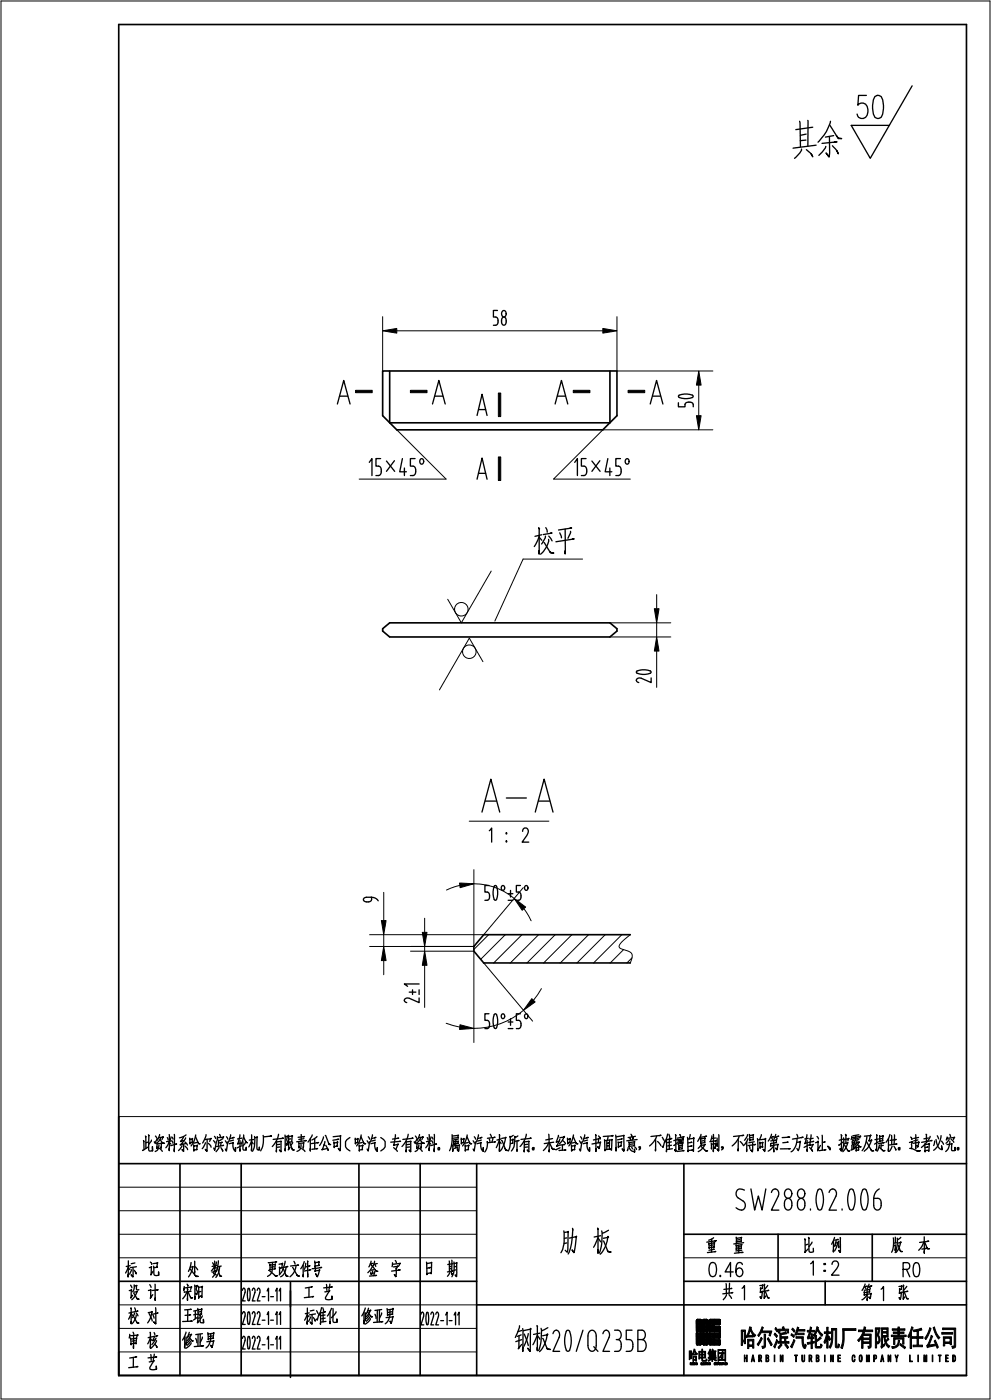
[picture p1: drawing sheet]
<svg xmlns="http://www.w3.org/2000/svg" width="210mm" height="297mm" viewBox="0 0 210 297" stroke-linecap="round" stroke-linejoin="round" font-family="sans-serif">
<g fill="none" stroke="#000" stroke-width=".21">
<path d="M.2 .2h209.5v296.3h-209.5zM81.1 67.1v11.5M84 70.1h43.7M130.7 67.1v11.5h20.3M84 91.1l10.5 10.4h-18.4M148 81.6v6.5M151 91.1h-23.3l-10.5 10.4h16.3M123.4 118.5h-12.6l-6 13.1M104 121l-6.3 11-2.9-5M129.2 132h12.9M129.2 135h12.9M139.1 126v3"/>
<path d="M139.1 132v3M139.1 138v7.7M102.3 140.2l-2.9-5-6.3 11M99.4 174h16.9M81.3 189.1v6M81.3 198.1v2.5M89.9 194.6v3M97.4 187.6l-2.8 1M100.4 187.3a13.3 13.3 0 0 1 8.5 3.1M100.4 184.3v16.3h-22.1M103.5 198.1l-3.1 3.1M107 198.1l-5.2 5.2"/>
<path d="M110.6 198.1l-6 6M110.8 188.1l-8.3 10h-24.2M111 192.6l1.5 2.5M114.1 198.1l-6 6M117.6 198.1l-6 6M121.1 198.1l-5.9 6M124.7 198.1l-6 6M128.2 198.1l-6 6M131.7 198.1l-6 6M133.5 198.1l-1.7 1.5-.7 .9 .3 .5 1.8 .6 .6 .5 .1 .7-.4 1.3M81.3 203.6v3M87 201.6h13.4v19.3"/>
<path d="M89.9 200.6v1M89.9 204.6v8.9M94.5 216.8l2.9 .9M102.5 204.1l10.3 12.3M110.9 214.1a16.4 16.4 0 0 1-10.5 3.8M114.7 209.5l-1.7 2.5M132.1 201.2l-2.8 2.9M133.9 203l-1.1 1.1M25.1 236.6h179.6M25.1 251.6h75.9M25.1 256.6h75.9M25.1 266.6h75.9"/>
<path d="M25.1 261.6h75.9M25.1 276.5h75.9M144.9 266.6h59.8M147.5 279.7l.9-.1 .1 1.3h.4v-1.2l.9-.1 .1 .2v2.4h-2.4zM150.2 279.7l.2-.1h1.9l.3 .1v.9l-1.3 .1v.3l1.2 .1 .1 1.1h-2.4zM25.1 281.5h75.9M25.1 286.5h75.9M147.5 282.5h2.4v2.3l-.1 .2-.9-.1v-1.1h-.4l-.1 1.2-.9-.1zM150.2 282.5h2.4l-.1 1.1h-1.2v.3l1.3 .1v.8l-.1 .2h-2.1l-.2-.1z"/>
<circle cx="97.7" cy="129.1" r="1.44"/>
<circle cx="99.4" cy="138.1" r="1.44"/>
</g>
<g fill="none" stroke="#000" stroke-width=".35">
<path d="M25.1 5.2h179.6v286.3h-179.6zM81.1 78.6h49.6v9.5l-3 3h-43.7l-2.9-3zM82.5 78.6v11h46.7M129.2 78.6v11M81.1 133.2l1.4-1.2h46.7l1.5 1.2v.5l-1.5 1.3h-46.7l-1.4-1.3zM133.5 198.1h-31l-2.1 2.5v1l2.1 2.5h31M25.1 246.6h179.6M38.1 246.6v44.9M51.1 246.6v44.9M76 246.6v44.9M89 246.6v44.9M101 246.6v44.9"/>
<path d="M144.9 246.6v44.9M25.1 271.5h75.9M61.5 271.8v20.1M101 276.5h103.7M144.9 271.5h59.8M144.9 261.6h59.8M164.8 261.6v9.9M174.8 271.5v5M184.8 261.6v9.9"/>
</g>
<g fill="#000" stroke="#000" stroke-width=".21">
<path d="M147.5 282.5v2.4zM147.5 279.8v2.4zM147.5 279.7v2.5zM147.5 282.5l.1 2.5zM147.5 279.7l.1 2.5zM147.5 279.7l.1-.1v2.6zM147.6 282.5v2.5zM147.6 279.6v2.6zM147.6 282.5l.1 2.5h-.1zM147.6 279.6l.1 2.6h-.1zM147.6 282.5h.1v2.5zM147.6 279.6h.1v2.6z"/>
<path d="M147.7 282.5v2.5zM147.7 279.6v2.6zM147.7 282.5l.6 2.5h-.6zM147.7 279.6l.6 2.6h-.6zM147.7 282.5h.6v2.5zM147.7 279.6h.6v2.6zM148.3 282.5v2.5zM148.3 279.6v2.6zM148.3 282.5l.1 2.5h-.1zM148.3 279.6l.1 2.6h-.1zM148.3 282.5h.1v2.5zM148.3 279.6h.1v2.6z"/>
<path d="M148.4 282.5v2.5zM148.4 279.6v2.6zM148.4 279.6l.1 2.6zM148.4 282.5l.1 2.4zM148.5 282.5v2.4zM148.5 279.7v2.5zM148.5 282.5v2.3zM148.5 282.5l.4 1.3h-.4zM148.5 280.9l.4 1.3h-.4zM148.5 282.5h.4v1.3zM148.5 280.9h.4v1.3zM148.9 282.5v2.4z"/>
<path d="M148.9 279.8v2.4zM148.9 279.7v2.5zM148.9 282.5l.1 2.5zM148.9 279.7l.1 2.5zM148.9 279.7l.1-.1v2.6zM149 282.5v2.5zM149 279.6v2.6zM149 282.5l.1 2.5h-.1zM149 279.6l.1 2.6h-.1zM149 282.5h.1v2.5zM149 279.6h.1v2.6zM149.1 282.5v2.5z"/>
<path d="M149.1 279.6v2.6zM149.1 282.5l.6 2.5h-.6zM149.1 279.6l.6 2.6h-.6zM149.1 282.5h.6v2.5zM149.1 279.6h.6v2.6zM149.7 282.5v2.5zM149.7 279.6v2.6zM149.7 282.5l.1 2.5h-.1zM149.7 279.6l.1 2.6h-.1zM149.7 282.5h.1v2.5zM149.7 279.6h.1v2.6zM149.8 282.5v2.5z"/>
<path d="M149.8 279.6v2.6zM149.8 279.6l.1 2.6zM149.8 282.5l.1 2.4zM149.9 282.5v2.4zM149.9 279.7v2.5zM149.9 282.5v2.3zM150.2 279.8v2.4zM150.2 282.5v2.4zM150.2 279.7v2.5zM150.2 279.7l.1 2.5zM150.2 282.5l.1 2.5zM150.3 282.5l.1 2.5h-.1z"/>
<path d="M150.2 279.7l.1-.1v2.6zM150.3 279.6l.1 2.6h-.1zM150.3 282.5h.1v2.5zM150.4 282.5l.9 2.5h-.9zM150.3 279.6h.1v2.6zM150.4 279.6l.9 2.6h-.9zM150.4 279.6h.9v2.6zM151.3 281l1 1.2h-1zM151.3 279.6l1 1.1h-1zM150.4 282.5h.9v2.5zM151.3 283.9l1 1.1h-1zM151.3 282.5l1 1.1h-1z"/>
<path d="M151.3 281h1v1.2zM151.3 279.6h1v1.1zM152.3 281l.2 1.2h-.2zM152.3 279.6l.2 1.1h-.2zM151.3 283.9h1v1.1zM151.3 282.5h1v1.1zM152.3 283.9v1.1zM152.3 282.5v1.1zM152.3 283.9l.2 1.1h-.2zM152.3 282.5l.2 1.1h-.2zM152.3 281l.2 .1v1.1zM152.3 279.6h.2v1.1z"/>
<path d="M152.5 281.1l.1 1.1zM152.5 279.6v1.1zM152.3 283.9h.2v1.1zM152.3 282.5h.2v1.1zM152.5 283.9v1.1zM152.5 282.5v1.1zM152.5 279.6l.1 1zM152.6 281.2v1zM152.6 279.7v.9zM152.5 283.9l.1 1zM152.5 282.5l.1 1zM152.6 284v.9z"/>
<path d="M152.6 282.5v1zM152.6 279.7v.8zM152.6 284v.8zM152.6 282.5v.8z"/>
<path d="M81.1 70.1l2.9-.5v1z" fill-rule="evenodd"/>
<path d="M127.7 69.6l3 .5-3 .5z" fill-rule="evenodd"/>
<path d="M75.3 82.7h3.5v.5h-3.5z" fill-rule="evenodd"/>
<path d="M86.9 82.7h3.5v.5h-3.5z" fill-rule="evenodd"/>
<path d="M105.6 83.3h.5v5h-.5z" fill-rule="evenodd"/>
<path d="M121.4 82.7h3.5v.5h-3.5z" fill-rule="evenodd"/>
<path d="M133 82.7h3.6v.5h-3.6z" fill-rule="evenodd"/>
<path d="M147.5 88.1h1l-.5 3z" fill-rule="evenodd"/>
<path d="M148 78.6l.5 3h-1z" fill-rule="evenodd"/>
<path d="M105.6 96.8h.5v5h-.5z" fill-rule="evenodd"/>
<path d="M138.6 129h1l-.5 3z" fill-rule="evenodd"/>
<path d="M139.1 135l.5 3h-1z" fill-rule="evenodd"/>
<path d="M80.8 195.1h1l-.5 3z" fill-rule="evenodd"/>
<path d="M89.4 197.6h1l-.5 3z" fill-rule="evenodd"/>
<path d="M97.3 187.1l3.1 .2-2.9 .8z" fill-rule="evenodd"/>
<path d="M108.9 190.4l2.4 1.8-.7 .7z" fill-rule="evenodd"/>
<path d="M81.3 200.6l.5 3h-1z" fill-rule="evenodd"/>
<path d="M89.9 201.6l.5 3h-1z" fill-rule="evenodd"/>
<path d="M97.4 217.2l3 .7-3.1 .3z" fill-rule="evenodd"/>
<path d="M112.6 211.6l.7 .7-2.4 1.8z" fill-rule="evenodd"/>
<path d="M146.2 288.8v.2l.2-.2v.4l-.1-.2-.1 .2z" fill-rule="evenodd"/>
<path d="M146 286.3h.5v1.6h-.2v-.2h-.2v.4h-.1zM146.1 286.5v1h.2v-1z" fill-rule="evenodd"/>
<path d="M146.5 288.8l.2 .4-.1-.1-.2 .1zM146.5 288.9l.1 .1z" fill-rule="evenodd"/>
<path d="M146.7 288.8h.2v.4l-.1-.2-.1 .2zM146.7 288.8l.1 .2z" fill-rule="evenodd"/>
<path d="M147 285.9l.2 .1 .1 .5 .4 .4-.1 .2-.2-.2v.2h-.6v-.2l-.1 .3-.2-.1zM147.1 286.2l-.3 .7h.6z" fill-rule="evenodd"/>
<path d="M146.9 288.8h.2v.4h-.2zM147 289l.1 .2zM147 288.8l.1 .2z" fill-rule="evenodd"/>
<path d="M147.3 288.8v.4z" fill-rule="evenodd"/>
<path d="M146.8 287.4h.7v1.1h-.1v-.2h-.5v.2h-.1zM146.9 287.6v.5h.5v-.5z" fill-rule="evenodd"/>
<path d="M147.5 282.5v2.4z" fill-rule="evenodd"/>
<path d="M147.5 279.7v2.5z" fill-rule="evenodd"/>
<path d="M147.6 282.5v2.5z" fill-rule="evenodd"/>
<path d="M147.6 279.6v2.6z" fill-rule="evenodd"/>
<path d="M147.5 288.8l.1 .3 .1-.3v.4l-.2-.3v.3z" fill-rule="evenodd"/>
<path d="M147.7 282.5v2.5z" fill-rule="evenodd"/>
<path d="M147.7 279.6v2.6z" fill-rule="evenodd"/>
<path d="M148.3 282.5v2.5z" fill-rule="evenodd"/>
<path d="M148.3 279.6v2.6z" fill-rule="evenodd"/>
<path d="M148.4 282.5v2.5z" fill-rule="evenodd"/>
<path d="M148.4 279.6v2.6z" fill-rule="evenodd"/>
<path d="M148.5 282.5v2.4z" fill-rule="evenodd"/>
<path d="M148.5 279.7v2.5z" fill-rule="evenodd"/>
<path d="M148.5 288.8h.2h-.2l.2 .2-.2 .2h.2h-.2z" fill-rule="evenodd"/>
<path d="M148.9 282.5v2.4z" fill-rule="evenodd"/>
<path d="M148.9 279.7v2.5z" fill-rule="evenodd"/>
<path d="M148.7 288.8l.1 .4h.1h-.2z" fill-rule="evenodd"/>
<path d="M149 282.5v2.5z" fill-rule="evenodd"/>
<path d="M149 279.6v2.6z" fill-rule="evenodd"/>
<path d="M149.1 282.5v2.5z" fill-rule="evenodd"/>
<path d="M149.1 279.6v2.6z" fill-rule="evenodd"/>
<path d="M149 288.8h.2h-.2l.2 .2-.2 .2h.2h-.2z" fill-rule="evenodd"/>
<path d="M149.3 288.8h.1l-.1 .1v.3l.1-.1v.2z" fill-rule="evenodd"/>
<path d="M149.5 288.8h.2l-.1 .4z" fill-rule="evenodd"/>
<path d="M148 286.4h.7l-.1-.5h.2v.5h.7v1.4h-.7v.4l.6 .1 .2-.3 .2 .1-.2 .3-.8 .1-.1-.7h-.5v.2h-.2zM148.8 287.2v.4h.5v-.4zM148.2 287.2v.4h.5v-.4zM148.8 286.6v.4h.5v-.4zM148.2 286.6v.4h.5v-.4z" fill-rule="evenodd"/>
<path d="M149.9 282.5v2.4z" fill-rule="evenodd"/>
<path d="M149.9 279.7v2.5z" fill-rule="evenodd"/>
<path d="M149.7 288.8h.2l.1 .4-.2-.2-.1 .2zM149.8 288.8l.1 .2z" fill-rule="evenodd"/>
<path d="M150.1 288.8v.4z" fill-rule="evenodd"/>
<path d="M150.3 288.8l.2 .1h-.2v.3l.2-.1-.1 .2z" fill-rule="evenodd"/>
<path d="M150.4 285.9l.2 .1-.2 .3h1.3v.1h-.7v.2h.5v.2h-.5v.2h.6v.2l-.6-.1v.2h.6v.2l-1.4 .1v-.9l-.1 .3-.2-.2zM150.4 286.8v.2h.4v-.2zM150.4 286.4v.2h.4v-.2zM150.4 287.1v.2h.4v-.2z" fill-rule="evenodd"/>
<path d="M150 287.7h.8v-.2h.1v.2h.8v.2h-.5l.6 .3-.1 .2-.7-.5-.1 .6h-.1v-.6l-.4 .4a.23 .23 0 0 1-.2 .2 .23 .23 0 0 1-.2-.2l.6-.4h-.6z" fill-rule="evenodd"/>
<path d="M150.9 285.9l.2 .2-.1 .2-.2-.3z" fill-rule="evenodd"/>
<path d="M151.3 288.8l.2 .1h-.2l.1 .3 .1-.1-.1 .2z" fill-rule="evenodd"/>
<path d="M151.5 288.8a.2 .2 0 0 1 .2 .2 .2 .2 0 0 1-.2 .2zM151.6 288.8v.4z" fill-rule="evenodd"/>
<path d="M151.8 288.8h.2v.4l-.1-.2-.1 .2zM151.8 288.8l.1 .2z" fill-rule="evenodd"/>
<path d="M152 288.8l.2 .1-.1 .3zM152.1 288.8v.2z" fill-rule="evenodd"/>
<path d="M152.3 288.8a.2 .2 0 0 1 .2 .2 .2 .2 0 0 1-.2 .2zM152.3 288.8l.1 .4z" fill-rule="evenodd"/>
<path d="M152.6 284v.9z" fill-rule="evenodd"/>
<path d="M152.6 282.5v1z" fill-rule="evenodd"/>
<path d="M152.6 282.5v1z" fill-rule="evenodd"/>
<path d="M152.5 288.8h.2v.4l-.1-.2-.1 .2zM152.6 288.8v.2z" fill-rule="evenodd"/>
<path d="M152.4 286.6l.6 .1v-.4h.1v.4l.3-.1v.3h-.3v1l-.3 .1v-.3l.2-.1v-.7l-.6 .9-.1-.1 .6-.8h-.5z" fill-rule="evenodd"/>
<path d="M152.9 288.8l.1 .4-.1-.1-.1 .1zM152.9 288.9v.1z" fill-rule="evenodd"/>
<path d="M153 288.8h.2v.4z" fill-rule="evenodd"/>
<path d="M153.4 288.8v.4z" fill-rule="evenodd"/>
<path d="M152.1 286h1.6v2.5h-.2v-.2h-1.3v.2h-.1zM152.2 286.2v1.9h1.3v-1.9z" fill-rule="evenodd"/>
<path d="M153.6 288.8a.2 .2 0 0 1 .2 .2 .2 .2 0 0 1-.2 .2zM153.6 288.8l.1 .4z" fill-rule="evenodd"/>
<path d="M153.8 288.8l.2 .3v-.3v.4l-.2-.3v.3z" fill-rule="evenodd"/>
<path d="M157 281.9h.9v2.8h-.3v-.3h-.3v.7h-.3zM157.3 282.2v1.8h.3v-1.8z" fill-rule="evenodd"/>
<path d="M157.7 287.1h.1v.6h.3v-.6h.2v1.5h-.2v-.7h-.3v.7h-.1z" fill-rule="evenodd"/>
<path d="M158.8 281.2l.4 .1a1.58 1.58 0 0 0 .9 1.6l-.3 .4-.3-.3v.4h-1v-.4l-.3 .5-.3-.3 .6-.7zM158.9 281.8l-.4 1.2h1z" fill-rule="evenodd"/>
<path d="M158.3 283.8h1.4v1.9h-.3v-.4h-.8v.5h-.3zM158.6 284.2v.8h.8v-.8z" fill-rule="evenodd"/>
<path d="M159.4 287.1h.1l.3 1.5h-.1l-.1-.5h-.2l-.1 .5h-.2zM159.5 287.5l-.1 .5h.2z" fill-rule="evenodd"/>
<path d="M160.7 287.1h.3a.44 .44 0 0 1 .3 .4 .44 .44 0 0 1-.2 .4l.2 .7h-.1l-.2-.6h-.2v.6h-.1zM160.8 287.3v.5h.3l.1-.4z" fill-rule="evenodd"/>
<path d="M161.2 283.4l.3 .3-.9 1.5-.2-.3z" fill-rule="evenodd"/>
<path d="M161.8 282.7h.4l-.1 2.5v.3l-.6 .3-.1-.5h.3l.2-.2z" fill-rule="evenodd"/>
<path d="M162.7 283.5l.9 1.4-.3 .3-.8-1.5z" fill-rule="evenodd"/>
<path d="M162.2 287.1h.3a.39 .39 0 0 1 .3 .3 .39 .39 0 0 1-.1 .4l.1 .2a.38 .38 0 0 1-.3 .6h-.3zM162.4 287.9v.5a.27 .27 0 0 0 .3-.2 .27 .27 0 0 0-.3-.3zM162.4 287.3v.4h.2l.1-.3z" fill-rule="evenodd"/>
<path d="M161.4 281.2l.3 .1-.3 .8h2.1l-.4 1-.2-.1 .2-.6h-1.9l-.5 .8-.2-.2 .5-.7z" fill-rule="evenodd"/>
<path d="M164 287.1h.1v1.5h-.1z" fill-rule="evenodd"/>
<path d="M164.1 282.5l.6 .6-.2 .4-.6-.7z" fill-rule="evenodd"/>
<path d="M164.3 281.3l.5 .6-.2 .4-.5-.7z" fill-rule="evenodd"/>
<path d="M164.5 283.8l.3 .3-.7 1.6-.2-.3z" fill-rule="evenodd"/>
<path d="M165.4 284.7l.2 .3-.6 .8-.2-.3z" fill-rule="evenodd"/>
<path d="M165.3 287.1h.1l.3 1.1v-1.1h.2v1.5h-.2l-.3-1.1v1.1h-.1z" fill-rule="evenodd"/>
<path d="M164.9 281.7h.9l-.1-.4 .3-.2 .2 .6h.8v.8h-.2v-.5h-1.6v.5h-.3z" fill-rule="evenodd"/>
<path d="M166.4 284.7l.6 .8-.2 .3-.6-.8z" fill-rule="evenodd"/>
<path d="M165.2 282.6l1.2-.4 .2 .4-1.1 .2v.5h1.3v.3h-.4v.7h.7v.4h-2.3v-.4h.4zM165.5 283.6v.7h.7v-.7z" fill-rule="evenodd"/>
<path d="M167.9 281.4l.5 .6-.2 .3-.5-.6z" fill-rule="evenodd"/>
<path d="M167.7 282.6l.6 .5-.2 .3-.6-.4z" fill-rule="evenodd"/>
<path d="M168.1 283.9l.3 .2-.7 1.5-.3-.2z" fill-rule="evenodd"/>
<path d="M168.3 287.1h.6v.2h-.2v1.3h-.2v-1.3h-.2z" fill-rule="evenodd"/>
<path d="M168.9 281.2l.3 .2-.1 .4 1.4-.1v.4h-1.5l-.4 .9-.3-.2z" fill-rule="evenodd"/>
<path d="M169 282.5h1.3v.4h-1.3z" fill-rule="evenodd"/>
<path d="M169.8 287.1h.2v1.1l.1 .2 .2-.1v-1.2h.1v1.1a.33 .33 0 0 1-.3 .4 .33 .33 0 0 1-.3-.4z" fill-rule="evenodd"/>
<path d="M168.6 283.3h1.6l.1 2 .1 .1 .1-.6 .3 .2-.2 .7-.2 .1-.4-.5-.1-1.7h-1.3z" fill-rule="evenodd"/>
<path d="M171.3 287.1h.3a.44 .44 0 0 1 .4 .4 .44 .44 0 0 1-.2 .4l.2 .7h-.1l-.3-.6h-.1v.6h-.2zM171.5 287.3v.5h.2l.1-.4z" fill-rule="evenodd"/>
<path d="M171.6 281.2l.3 .1-.1 .6h.7v.4h-.8l-.4 1.1h.5v-.8h.3l-.1 .8h.4v.3h-.4v.7l.5-.1v.3l-.5 .1 .1 1.1h-.3v-1.1l-.7 .2-.1-.4 .8-.1v-.7l-.7 .1-.1-.4 .4-1.1h-.4v-.4h.5z" fill-rule="evenodd"/>
<path d="M172.7 283h.2v1l.8-.7 .3 .3-1.1 .8 .1 .9 .7 .1 .1-.6 .4 .2-.3 .6-1.1 .1-.1-.2z" fill-rule="evenodd"/>
<path d="M173 281.1l.3 .2a1.98 1.98 0 0 0 1 1.5l-.2 .4-.9-1.3-.7 1.3-.3-.3 .5-.7z" fill-rule="evenodd"/>
<path d="M172.9 287.1h.3a.39 .39 0 0 1 .3 .3 .39 .39 0 0 1-.2 .4l.2 .2a.38 .38 0 0 1-.3 .6h-.3zM173 287.9v.5a.27 .27 0 0 0 .4-.2 .27 .27 0 0 0-.4-.3zM173 287.3v.4h.3v-.3z" fill-rule="evenodd"/>
<path d="M174.6 287.1h.2v1.5h-.2z" fill-rule="evenodd"/>
<path d="M175.1 281.3h.3v1l.5-.1v.4h-.5v.8l.2-.3 .3 .7-.2 .3-.3-.7v2.3h-.3v-2.2l-.4 1.2-.2-.3 .6-1.8h-.5v-.4l.5 .1z" fill-rule="evenodd"/>
<path d="M175.9 287.1h.2l.3 1.1v-1.1h.1v1.5h-.1l-.4-1.1v1.1h-.1z" fill-rule="evenodd"/>
<path d="M176.1 281.5h1.1v3.8h.3v-.5a.49 .49 0 0 1 .1 .8h-.4l-.2-.1-.1-3.6h-.5a7.5 7.5 0 0 1-.6 3.8l-.2-.3 .5-1z" fill-rule="evenodd"/>
<path d="M177.5 287.1h.5v.2h-.4v.4h.4v.2h-.4v.5h.5v.2h-.6z" fill-rule="evenodd"/>
<path d="M178.5 281.6l2.8-.1v.5l-2.5-.1v.4a8 8 0 0 1-.4 3.5l-.3-.2a8.6 8.6 0 0 0 .4-4z" fill-rule="evenodd"/>
<path d="M180.6 287.2l.1-.1a.31 .31 0 0 1 .4 .2 .31 .31 0 0 1-.1 .4l-.1-.4a.81 .81 0 0 0-.1 1.1l.2-.4h.1v.4a.28 .28 0 0 1-.3 .2 .28 .28 0 0 1-.3-.3z" fill-rule="evenodd"/>
<path d="M181.8 281.8l1.1 .1 .1-.7 .4 .1-.2 .6 1.6-.1v.4h-1.7l-.2 .5h1.6v2.6l-.2 .3-.4 .1-.1-.4h.4v-.6h-1.4v1h-.3v-2.2l-.6 .8-.3-.3 .8-.9 .4-.9h-1zM182.8 283v.6h1.4v-.6zM182.8 283.9v.5h1.4v-.5z" fill-rule="evenodd"/>
<path d="M182.1 287.2l.1-.1a.61 .61 0 0 1 .4 1v.2a.29 .29 0 0 1-.3 .3 .29 .29 0 0 1-.3-.3zM182.2 287.3l-.1 .2a.74 .74 0 0 0 .2 .9 .75 .75 0 0 0 .1-1z" fill-rule="evenodd"/>
<path d="M183.5 287.1h.2l.1 1 .2-1h.1v1.5h-.1v-1l-.1 1-.3-1v1h-.1z" fill-rule="evenodd"/>
<path d="M185.1 287.1h.3a.45 .45 0 0 1 .3 .6 .45 .45 0 0 1-.5 .3v.6h-.1zM185.2 287.3v.6a.29 .29 0 0 0 .3-.3 .29 .29 0 0 0-.3-.3z" fill-rule="evenodd"/>
<path d="M185.4 281.4h1l-.1 .6a1.71 1.71 0 0 0 .1 1.8v.5l-.5 .5-.1-.4h.1a.91 .91 0 0 0-.1-1.4l.3-1.3h-.4v4h-.3z" fill-rule="evenodd"/>
<path d="M186.8 287.1h.1l.3 1.5h-.1l-.1-.5h-.3v.5h-.2zM186.9 287.5l-.1 .5h.2z" fill-rule="evenodd"/>
<path d="M186.7 281.4h1.4v1.9h-.6v.2l.1 .6 .5-.6 .2 .4-.6 .5 .4 .6 .4 .3-.3 .3a2.87 2.87 0 0 1-1-2.3h-.3v1.8l.4-.4a.69 .69 0 0 1-.5 .9l-.2-.2zM186.9 282.5v.5h1v-.5zM186.9 281.7v.5h1v-.5z" fill-rule="evenodd"/>
<path d="M188.1 287.1h.1l.4 1.1v-1.1h.1v1.5h-.2l-.3-1.1v1.1h-.1z" fill-rule="evenodd"/>
<path d="M188.9 285.4a1.21 1.21 0 0 0 1.4-1.4l.2 .2a1.32 1.32 0 0 1-1.5 1.5z" fill-rule="evenodd"/>
<path d="M189.6 287.1h.1l.2 .7 .2-.7h.2l-.3 .8v.7h-.2v-.7z" fill-rule="evenodd"/>
<path d="M189 281.6h1.2v-.4h.3v.4h1.2v.3h-1.2v.4h1v.3h-1v.3h1.4v.4h-3.1v-.4h1.4v-.3h-1v-.3h1v-.4h-1.2z" fill-rule="evenodd"/>
<path d="M190.7 284.7l1.1 .8-.2 .3-1-.8z" fill-rule="evenodd"/>
<path d="M189.3 283.5h2.2v1.3h-.3v-1h-1.7v1.1h-.2z" fill-rule="evenodd"/>
<path d="M192.7 287.1h.1v1.3h.5v.2h-.6z" fill-rule="evenodd"/>
<path d="M193.1 281.2l.3 .2-.3 .9v3.5h-.3v-2.9l-.3 .6-.2-.3z" fill-rule="evenodd"/>
<path d="M194.4 287.1h.1v1.5h-.1z" fill-rule="evenodd"/>
<path d="M193.4 281.9l1.7-.5 .2 .4-.8 .2v1.3h1v.3h-1v1.5l.9-.1v.4h-2v-.4l.9 .1v-1.5h-1.1v-.3h1.1v-1.2l-.8 .1z" fill-rule="evenodd"/>
<path d="M195.7 287.1h.2l.1 1 .1-1h.2v1.5h-.1v-1l-.2 1-.2-1v1h-.1z" fill-rule="evenodd"/>
<path d="M196.9 281.4l.3 .1-1.1 2.4-.2-.3 .7-1.3z" fill-rule="evenodd"/>
<path d="M197.4 287.1h.2v1.5h-.2z" fill-rule="evenodd"/>
<path d="M197.6 281.3l.3-.1 .4 1.3 .8 1-.3 .3-.5-.8z" fill-rule="evenodd"/>
<path d="M197.2 283l.4 .2-.8 1.8 1.4-.2-.3-.6 .2-.2 .7 1.5-.3 .2-.2-.5-1.9 .4-.1-.4a3.2 3.2 0 0 0 .9-2.2z" fill-rule="evenodd"/>
<path d="M198.7 287.1h.6v.2h-.2v1.3h-.1v-1.3h-.3z" fill-rule="evenodd"/>
<path d="M200.3 287.1h.6v.2h-.5v.4h.4v.2h-.4v.5h.5v.2h-.6z" fill-rule="evenodd"/>
<path d="M199.5 282.4h2.3v.3h-2.3z" fill-rule="evenodd"/>
<path d="M199.8 283.3h1.7v1.7h-.3v-.3h-1.1v.5h-.3zM200.1 283.6v.8h1.1v-.8z" fill-rule="evenodd"/>
<path d="M201.8 287.1a.61 .61 0 0 1 .6 .3 .61 .61 0 0 1 0 .7l-.2 .4-.4 .1zM201.9 287.3v1.1a.46 .46 0 0 0 .4-.7l-.1-.3z" fill-rule="evenodd"/>
<path d="M199.7 281.4h2.7l-.1 4.2-.6 .1-.1-.4h.4l.1-.2v-3.3h-2.4z" fill-rule="evenodd"/>
</g>
<g fill="none" stroke="#000" stroke-width=".28">
<path d="M193.2 18.2l-8.9 15.4-4-7h8.1M169.4 25.7l.1 5.4M169.8 31.6a3.4 3.4 0 0 1-1.5 2M170.7 29.7l-1.2 .1M170.8 28.4l-1.3 .3M170.8 31.7l.9 .8 .4 .7-.3-.5M171.1 25.5v5.5M172.1 27l-3.5 .5M172.9 30.8l-4.9 .6M174.9 31l-.7 1.2-.8 .7M175.7 28.9v3.4l-.1 1-.6-.9 .6 .8M175.8 26.5l1.8 2.9h.7l-.7-.2-.4-.5"/>
<path d="M175.9 25.7v.3a10.2 10.2 0 0 1-2.6 4.1M176.3 30.9l1 1.1 .3 .6-.4-.6M176.6 28.7l-1.8 .4M176.7 30.1h.6l-3.2 .3M183.5 20.2h-1.6l-.2 2.1a1.11 1.11 0 0 1 1.1-.5 1.11 1.11 0 0 1 .9 .7 2.28 2.28 0 0 1-.4 2.4 1.1 1.1 0 0 1-1.8-.7M185.3 20.5l.5-.3 .8 .3a5.1 5.1 0 0 1 0 4.4l-.5 .2-.8-.2a5.1 5.1 0 0 1 0-4.4zM105.4 65.8h-.9v1.4a.93 .93 0 0 1 1 .6 .93 .93 0 0 1-.3 1.1h-.7M106.4 67.3l.2-.1a.92 .92 0 0 1 .4 1.6l-.2 .1a.92 .92 0 0 1-.4-1.6zM106.4 65.9l.2-.1a.69 .69 0 0 1 .6 .7 .69 .69 0 0 1-.6 .7 .8 .8 0 0 1-.2-1.3zM71.5 85.6l1.3-5 1.4 5M72 84h1.6M78.2 98l.6-.8v3.6"/>
<path d="M80.6 97.2h-1v1.6a1.07 1.07 0 0 1 1.2 .6 1.07 1.07 0 0 1-.4 1.3l-.8 .1M81.9 97.7l1.7 2.2M83.5 97.6l-1.6 2.3M85.2 97.2l-.5 2.8h1.4M85.7 99.2v1.6M87.9 97.2h-1v1.6a1.07 1.07 0 0 1 1.2 .6 1.07 1.07 0 0 1-.4 1.3l-.8 .1M89 97.4l.2-.2a.56 .56 0 0 1 .5 .6 .56 .56 0 0 1-.5 .5 .72 .72 0 0 1-.2-.9zM91.6 85.6l1.4-5 1.3 5M92.1 84h1.7M101 88l1.1-4.4 1.1 4.4M101.4 86.8h1.5M117.6 85.6l1.3-5 1.4 5"/>
<path d="M118.1 84h1.7M121.7 98l.6-.8v3.6M124.1 97.2h-1v1.6a1.07 1.07 0 0 1 1.2 .6 1.07 1.07 0 0 1-.4 1.3l-.8 .1M125.4 97.7l1.7 2.2M127.1 97.6l-1.7 2.3M128.7 97.2l-.5 2.8h1.4M129.2 99.2v1.6M131.4 97.2h-1v1.6a1.07 1.07 0 0 1 1.2 .6 1.07 1.07 0 0 1-.4 1.3l-.8 .1M132.5 97.4l.2-.2a.56 .56 0 0 1 .6 .6 .56 .56 0 0 1-.6 .5 .72 .72 0 0 1-.2-.9zM137.7 85.6l1.4-5 1.3 5M138.2 84h1.7M143.7 85.3v.9h1.4a.93 .93 0 0 1 .6-1 .93 .93 0 0 1 1.1 .3v.7"/>
<path d="M143.7 83.9l.2-.2a3.6 3.6 0 0 1 2.9 .2l-.1 .3a3.6 3.6 0 0 1-3-.1zM101 101.6l1.1-4.5 1.1 4.5M101.4 100.3h1.5M114.1 111.8l.2 .3-.1-.1v5.4v-.7M114.2 113.7l-1 2.1M114.2 113.9l.6 .6M114.7 113.3l-1.4 .4M115.2 114.9l1.4 2.3h.7l-.8-.3M115.5 113.6v.4l-.8 1.3M115.6 111.8l.3 1M116.2 114.3a4.8 4.8 0 0 1-1.7 3.1M116.2 113.6l.7 1"/>
<path d="M116.6 113h.3l-1.8 .3M118.6 112.9l.3 1.1M119.7 112.1v5.3v-.7M120.7 111.9h.4l-2.8 .4M120.9 112.6v.3l-.6 1.2M121.2 114.3l.4-.1-3.9 .6M134.8 142.3l.2-.1a3.6 3.6 0 0 1 2.9 .1l-.2 .4a3.6 3.6 0 0 1-2.9-.1zM137.9 143.7v1l-2.1-1a.57 .57 0 0 0-.8 .1 .57 .57 0 0 0 0 .7l.3 .2M102.1 172.1l1.9-7 1.8 7M102.8 169.8h2.3M103.6 176l.5-.5v3M107.3 169.1h4.2"/>
<path d="M107.3 176.5v.3zM107.3 178.2v.3zM110.7 176.2l.1-.4a.66 .66 0 0 1 .9-.1 .66 .66 0 0 1 .1 .9l-1.2 1.9h1.4M113.4 172.1l1.9-7 1.8 7M114.1 169.8h2.3M78.7 190.1a.93 .93 0 0 1-.6 1.1 .93 .93 0 0 1-1.1-.5 .57 .57 0 0 1 .7-.6 2.2 2.2 0 0 1 2.4 .8M103.6 187.6h-.9v1.4a.93 .93 0 0 1 1 .6 .93 .93 0 0 1-.3 1.1l-.7 .1M104.8 187.7l.4 .1 .2 1.7-.2 1.1-.3 .2-.2-.2a3.6 3.6 0 0 1 .1-2.9zM106.3 187.8l.1-.1a.49 .49 0 0 1 .5 .5 .49 .49 0 0 1-.5 .5 .64 .64 0 0 1-.1-.9zM107.6 190.8h1M107.6 189.4h1M108.1 188.7v1.4"/>
<path d="M110.2 187.6h-.8v1.4a.93 .93 0 0 1 1 .6 .93 .93 0 0 1-.3 1.1l-.7 .1M111.2 187.8l.1-.1a.49 .49 0 0 1 .5 .5 .49 .49 0 0 1-.5 .5 .63 .63 0 0 1-.1-.9zM86.7 210.3h1.4M87.4 209.8v.9M88.8 211.5v1l-2.1-.9a.57 .57 0 0 0-.8 0 .57 .57 0 0 0 0 .8l.3 .1M88.8 208.5h-3.2l.7 .5M88.8 209.8v.9M103.6 214.8h-.9v1.4a.94 .94 0 0 1 1 .6 .94 .94 0 0 1-.3 1.1l-.7 .1M104.8 214.9l.4 .1 .2 1.7-.2 1.1-.3 .2-.2-.2a3.6 3.6 0 0 1 .1-2.9zM106.3 215l.1-.1a.49 .49 0 0 1 .5 .5 .49 .49 0 0 1-.5 .5 .64 .64 0 0 1-.1-.9zM107.6 218h1M107.6 216.6h1"/>
<path d="M108.1 215.9v1.4M110.2 214.8h-.8v1.4a.94 .94 0 0 1 1 .6 .94 .94 0 0 1-.3 1.1l-.7 .1M111.2 215l.1-.1a.49 .49 0 0 1 .5 .5 .49 .49 0 0 1-.5 .5 .64 .64 0 0 1-.1-.9zM30.4 241.7l.1 .2v1.7M30.8 240.7l.1 .2v2.5M31.3 243.1l-1.1 .7M31.3 242.1l-.4 .1M31.4 240.5l.2 .2-.1 2.9 .2 .3h.6v-.9v.9M32.1 241.6l-.6 .9M32.9 240.7l.3 .5M33.2 242.3v1.1v-.3M33.3 242.4l.9-.2-.1 1.2v-.3"/>
<path d="M33.3 241.3l-.5 1-.1-.3M33.6 241l1-.1-.3 .6M33.7 242.6a1.22 1.22 0 0 1-.8 1.4M33.8 243.4l.6 .6M33.8 240.4l-.5 1.2M33.9 241.5l.6 .8h.4l-.5-.2M34 241.1l-.3 .7-.7 .5M35.4 241.1l.2 .5M35.8 242l-.7 1.2M35.8 240.4l.1 3.5v-.6M35.9 242.1l.3 .4M36.2 240.9l-.2 .9"/>
<path d="M36.3 241.8l-1 .1M36.4 241.8l.2 .5M36.5 241l.2 .4M36.9 240.4v3.7v-.7M37.2 242.5l.2-.1-1.3 .4M38.6 242.8l-.8 1M38.9 240.9l-.7 1 .8-.2M38.9 242.5v1.5l-.3-.4 .3 .3M39.2 242l.5 .7M39.2 242.9l.5 .7M39.3 241.1l-.5 .9-.7 .6 1.3-.3M39.4 240.5l-1.4 .6"/>
<path d="M40.2 241.2v1.2v-.2l.5-.1 .1-.8v.1l-.6 .1M41 242.6l.1 1.3v-.2l.6-.1 .1-1v.2l-.8 .1M41.4 240.9l.7 1.5h.3l-.3-.1-.2-.2M41.5 240.5l-.1 .2a4.2 4.2 0 0 1-.9 2.1M41.7 242.1l-.6 .2M43.3 241.5l1.4-.3-.3 .7M43.5 242.2l-.7 1.2M43.6 240.5l-.7 1.7M43.9 241.4l-.1 2.6-.3-.4 .3 .3M44.1 242.3l.6 .8M45.2 241.7l.3 .5M45.4 240.8l.3 .5"/>
<path d="M45.8 241.9l-.3 1.9-.2-.5M46.1 240.9l-.2 .8M46.1 241.1l1.2-.1 .1-.1-.3 .5M46.2 241.6l.1 1.3M46.4 243.1l-.6 1M46.5 240.4l.2 .5M46.8 243.2l.4 .8-.1-.4M46.8 242.2l-.1 .6M46.9 241.4l-.7 .4M46.9 242.1h.2l-.8 .1M47.2 242.8l.2-.1-1.5 .3M47.7 241.8l.3 .5"/>
<path d="M48 240.9l.2 .5M48.2 242l-.2 1.9-.3-.4M48.5 242.4l.9-.3v1.3l.5 .6v-.8v.7M48.9 240.5l-.5 1.6M49.3 241.1l.3-.1-.9 .3M49.5 241.6l-.8 .2M50.8 240.5l-.5 1.9 .8-.2M50.8 241.7v2.3v-.5M51.2 242.8l-1 .5M51.2 241.2l-.9 .2M51.5 241.9v1.6l.2 .2h.5v-.6l-.1 .6M51.6 240.5l-.1 .7-.4 1.3"/>
<path d="M51.6 240.9l.5 1.2 .3 .1-.4-.4M51.9 242.2l-.4 .6M53.3 240.5v3.4v-.5M53.3 241.9l.3 .5M53.3 241.8l-.6 1.3M53.7 241.5l-.9 .1M53.9 240.8l.1 .9a3.5 3.5 0 0 1-.5 2.3M54 241.1l.5-.1v-.1l-.1 2.3 .1 .4 .4 .1v-.6l-.1 .6M55.7 240.6a4.9 4.9 0 0 1-.5 3.3M57.5 240.7l-1.7 .2M58.5 241.9v2.2v-.4M58.6 242l1-.1-.1 2.2-.3-.4 .3 .3"/>
<path d="M59 240.4a4.8 4.8 0 0 1-1.3 2.6M59.3 243.1h-.7M59.3 242.5l-.7 .1M59.7 241.3l.3-.1-2.1 .3M60.4 240.5v3.4v-.5M60.4 240.9l.6-.1-.3 .7 .2 .5-.1 .7-.2-.3 .2 .2M61.1 240.6v3.1l.4-.6M61.2 240.8l.8-.1h-.1l-.1 1.2-.6 .2M61.3 242.1l.7 1.6h.3l-.3-.1-.1-.2M61.6 241.3l-.4 .1M62 242.1l-.4 .7M63.3 242.1v1.2v-.4"/>
<path d="M63.3 242.3l1.1-.1-.1-.1-.1 1.2 .1-.4M63.8 242.5l-.2 .9-.7 .6M63.8 240.4v1.4M63.9 243.4l.7 .6M64.3 240.9h.2l-1.4 .1M64.4 241.3l-1.1 .2M64.6 241.7h.3l-2.1 .3M65.7 241.3v2.6v-.5M66.1 240.5l-.9 1.5M66.7 241.3v2.2M67 243.4h.3l-1.2 .2M67.1 240.8l-1 .8"/>
<path d="M67.2 242.2l.3-.1-1.5 .2M68.5 240.9l-.8 1.9M68.8 241.9l-.6 1.7 1.1-.2M68.9 240.6l.8 2h.3l-.3-.1-.1-.2M69 242.7l.5 1.1-.1-.3M70.6 240.9l1.5-.3-.1 3.3-.4-.5 .4 .4M70.7 242l.1 1.2v-.2l.7-.2v-.9v.2l-.7 .1M71.4 241.5l.4-.1-1.3 .2M74.1 241.1l-.9 .8v1.1l.9 .9M75.2 241.2l.1 1.2v-.2l.5-.1v-.8v.1l-.5 .1M76 242.6l.1 1.3v-.2l.7-.1v-1l.1 .2-.8 .1M76.5 240.9l.6 1.5h.3l-.3-.1-.1-.2"/>
<path d="M76.5 240.5v.2a4.2 4.2 0 0 1-1 2.1M76.7 242.1l-.6 .2M77.8 241.8l.2 .5M78 240.9l.3 .5M78.3 242l-.3 1.9-.2-.4M78.6 242.4l.8-.3v.7a1.26 1.26 0 0 0 .5 1.2v-.8v.7M78.9 240.5l-.5 1.6M79.3 241.1l.3-.1-.9 .3M79.5 241.6l-.8 .2M80.7 241.1l.9 .8v1.1l-.9 .9M83.4 243.2l.8 .8M83.7 240.5l-.3 2.2 1-.2-.6 1.1"/>
<path d="M84.2 241.3l.2-.1-1.3 .2M84.6 241.9h.2l-2 .2M86 241.9v2.2v-.4M86 242l1-.1v2.2l-.4-.4 .4 .3M86.5 240.4a4.8 4.8 0 0 1-1.4 2.6M86.8 243.1h-.7M86.8 242.5l-.7 .1M87.2 241.3l.3-.1-2.2 .3M88 240.7l.2 .5M88.3 242.3v1.1v-.3M88.3 242.4l1-.2-.1 1.2v-.3M88.4 241.3l-.5 1-.2-.3"/>
<path d="M88.7 241l.9-.1-.2 .6M88.7 242.6a1.22 1.22 0 0 1-.8 1.4M88.8 243.4l.6 .6M88.9 240.4l-.5 1.2M88.9 241.5l.6 .8h.4l-.5-.2M89 241.1l-.3 .7-.7 .5M90.5 241.1l.2 .5M90.9 242l-.7 1.2M90.9 240.4v3.5v-.6M90.9 242.1l.3 .4M91.3 240.9l-.3 .9M91.3 241.8l-1 .1"/>
<path d="M91.5 241.8l.2 .5M91.5 241l.2 .4M92 240.4v3.7v-.7M92.2 242.5l.3-.1-1.3 .4M92.8 243.2h.3v.5h-.3zM95.8 240.5v.7a5.9 5.9 0 0 1-.6 2.7M95.8 240.7l1.3-.1v.5l-1.3 .1M95.9 242.6v1.4v-.4M95.9 242.8l1.4-.2-.2 1.4-.3-.4 .3 .3M96.1 241.8v.8v-.2l1-.1v-.5l-1 .2M96.6 241.5l-.1 1.8M96.8 243l.2 .4"/>
<path d="M96.9 243.2l-.7 .2M97.1 241.3l-1.2 .3M97.7 241.2v1.2v-.2l.5-.1 .1-.8v.1l-.6 .1M98.5 242.6l.1 1.3v-.2l.6-.1 .1-1v.2l-.8 .1M98.9 240.9l.7 1.5h.3l-.3-.1-.2-.2M99 240.5l-.1 .2a4.3 4.3 0 0 1-.9 2.1M99.2 242.1l-.6 .2M100.2 241.8l.3 .5M100.5 240.9l.2 .5M100.7 242l-.3 1.9-.2-.4M101 242.4l.9-.3-.1 .7a1.25 1.25 0 0 0 .6 1.2v-.8l-.1 .7M101.3 240.5l-.5 1.6"/>
<path d="M101.8 241.1l.3-.1-.9 .3M101.9 241.6l-.7 .2M103.6 241.4l.2 .5M103.8 240.4l.3 .5M104.4 241.2l-.2 .8M104.7 241h.2l-1.7 .2M104.8 242h.2l-1.8 .2v-.4a2.68 2.68 0 0 1-.5 2.3M105.7 240.5l.1 3.5v-.6M105.8 241.9l.3 .4M105.8 241.5l-.7 1.7M106.1 241.4l-.9 .2M106.2 241.7l.9 2.1h.4l-.4-.1-.1-.3"/>
<path d="M106.3 241.3l.8-.3-.1 .4a4.8 4.8 0 0 1-1.1 2.5M108.1 241.6l.6-.1v-.1v.9l-.6 .1M108.7 240.6l-.6 .4-.1-.2a5.4 5.4 0 0 1-.3 3.1M109.5 241.8v2.2v-.4M109.7 240.7l-.6 .3-.1-.2v.7a2.93 2.93 0 0 1-.7 2.4M109.8 241.7h.2l-1 .2M111 241.9v2.2v-.4M111.1 242l1-.1-.1 2.2-.3-.4 .3 .3M111.5 240.4a4.8 4.8 0 0 1-1.3 2.6M111.8 243.1h-.7M111.8 242.5l-.7 .1M112.2 241.3l.3-.1-2.2 .3"/>
<path d="M112.8 243.2h.3v.5h-.3zM116.2 242.2l-.3 .7-.8 .9M116.2 240.4l.1 3.7v-.4M116.4 242.2l.7 1.4h.4l-.4-.1-.2-.1M117 241.3l-1.4 .3M117.3 242.1l-2 .2M118.3 240.6l-.5 1.5 .6-.2M118.6 241.4l-.7 1.5 .6-.2M118.6 243.2l-.9 .4M118.6 241.1l1-.1-.1-.2-.4 1-.6 .6M119.1 242.7v1M119.1 241.7l.7 .7"/>
<path d="M119.4 242.6h.2l-.9 .1M119.6 243.7h.3l-1.5 .1M120.2 241.2l.1 1.2-.1-.2 .6-.1v-.8v.1l-.6 .1M121 242.6l.1 1.3v-.2l.7-.1v-1v.2l-.8 .1M121.4 240.9l.7 1.5h.3l-.3-.1-.2-.2M121.5 240.5l-.1 .2a4.2 4.2 0 0 1-.9 2.1M121.7 242.1l-.6 .2M122.7 241.8l.3 .5M123 240.9l.2 .5M123.2 242l-.2 1.9-.3-.4M123.5 242.4l.9-.3-.1 .7a1.25 1.25 0 0 0 .6 1.2v-.8v.7M123.8 240.5l-.5 1.6"/>
<path d="M124.3 241.1l.3-.1-.9 .3M124.5 241.6l-.8 .2M125.4 242.4l1.8-.3v-.1l-.3 1.4-.3-.4 .3 .4M125.7 241.6l1.1-.3-.1 .9M126.1 240.4l.1 3.6v-.5M126.8 240.7l.4 .7-.1-.3M128 241.5l.1 2.4v-.3l1.2-.1h-.1M128.1 241.7l1.6-.2-.2 2.3-.2-.3M128.5 241.7v1.9M128.8 240.8l-.1 .8M128.8 242.8h.1h-.3M128.8 242.2h.1l-.4 .1"/>
<path d="M129.1 241.6v1.9M129.6 240.7h.3l-2.1 .1M130.4 240.5l.1 3.4v-.7M130.5 240.9l1.7-.3-.1 3.4-.3-.5 .3 .4v-.3M130.9 242l.1 1.2v-.2l.6-.2v-.9l.1 .1-.7 .1M131.7 241.4l.1-.1-1 .3M133 243.2l-.1 .7v-.3M133.2 242l.1 1 1.1-.2v-.9l-1.1 .2M133.3 243.2a1.29 1.29 0 0 0 1.1 .9v-.6v.6M133.5 241.1l.1 .5-.1-.3M133.6 240.4l.2 .4v-.1M133.8 243.1l.2 .4"/>
<path d="M134.1 241.2v-.2l-.1 .6M134.2 242.4l-.9 .1M134.4 243.1l.4 .5M134.6 240.8l-1.6 .3M134.9 241.5l-2.1 .3M135.6 243.2h-.3v-.2h.3v.5l-.3 .2M138.9 241.5l-.1 2.4 .1-.4M139.1 240.8l-.7 1.2-.8 .8M139.3 241.9l.7 .9M139.7 240.7l.3-.1-2.1 .2M140.3 241l.3 .6M140.9 241.6l-.5 1.6-.2-.3"/>
<path d="M141.2 241.4v2.7v-.3M141.3 241.5l1-.2-.5 .1v2.1M141.4 240.3l-.5 1.8M141.7 240.4l.2 .7M142.2 242l-.8 .1M142.2 242.7l-.8 .1M142.4 243.4l-1.1 .2M143.1 240.5l.1 .1-.1 3.4-.2-.4 .2 .3 .1-.1M143.4 241.5l-.7 .2M143.5 242.1l-.8 .6M143.6 241.4l.1 1.2-.1-.2 1.1-.1v-1.1v.1l-1.1 .3M143.7 242.7l.1 .9 .7-.2v-.8l.1 .1-.8 .1"/>
<path d="M143.9 241.7l.1 .5 .4-.2v-.4l-.5 .2M144 240.5l.2 .4M144.3 243.1l-.5 .1M144.7 243.8l.2 .1-1.5 .1M144.7 240.9h.2l-1.4 .3M145.6 241l.1 3.1v-.3l1-.1h-.1M145.7 241.4l1.3-.2-.1-.1v2.9l-.1-.3M146.2 240.4l-.2 1M146.4 242.9l.2-.1-.9 .2M146.4 242.1h.2l-.9 .1M148.4 241.2v1.2l.9-.3v-1l.1 .1-1 .2M148.5 240.4l-.7 1.5"/>
<path d="M148.5 243l1 .9h.4l-.5-.1M148.6 242.7l.8-.1-.8 1-.7 .5M148.6 242.4l-.7 1M149.1 241.7l-.7 .1M149.5 240.8h.2l-1.4 .2M150.6 242.2l.1 1.3v-.3M150.7 242.5l1-.2-.1-.1-.2 1.2-.2-.3 .2 .3M150.8 240.7l-.3 1M151.1 240.4v3.7v-.5M151.5 241.8h.2l-1.3 .1M151.6 241.2l-.8 .1M151.9 241.2v1.7v-.4"/>
<path d="M152.2 240.5v3.4l-.3-.4 .3 .4M153.1 243.2h-.3v-.2h.3v.5l-.3 .2M156.4 241.5l-.1 2.4 .1-.4M156.6 240.8l-.7 1.2-.8 .8M156.8 241.9l.7 .9M157.2 240.7l.3-.1-2.1 .2M157.7 252.2a1.06 1.06 0 0 0-1.6 .1 1.06 1.06 0 0 0 .2 1.6l1.1 .7a1.07 1.07 0 0 1 .2 1.6 1.07 1.07 0 0 1-1.7-.3M158.2 242v2v-.4M158.3 240.5l-.6 1.1M158.4 241.3l-.8 1.4M158.7 240.4l.1 1.4v-.2l.8-.1v-1l-.8 .1M158.7 242.8l.1 .7"/>
<path d="M159.1 252l.7 4.4 .8-2.9 .8 2.9 .8-4.4M159.3 241l-.5 .1M159.4 242.2v1.9l-.4-.4 .4 .3M159.8 242l-1.2 .2M159.8 242.6h.2l-1.6 .2M160.4 241.3l.1 2.6v-.5M160.5 241.6l1.7-.3h-.1l-.1 2.7-.4-.4 .4 .3M160.9 242l.1 1.4v-.3h.6l-.1-.1v-.9h.1l-.6 .1M161.3 240.5l-.4 1M163.2 241.8l1.3-.2v.5l-1.3 .2v-.1v.6l1.6-.2v-.1l-.3 1.2-.2-.4 .3 .3M163.4 252.7a.83 .83 0 0 1 1-.7 .83 .83 0 0 1 .5 1.2l-1.5 3.2h1.6M163.4 241.1l.2 .4"/>
<path d="M163.4 240.4l-.7 1.4M163.7 240.9h.2l-.7 .1M163.9 241.7v2.4v-.4M163.9 242.7l-.4 .6-.8 .6M164.3 241l.3 .4M164.3 240.4l-.4 1.1M164.7 240.8h.2l-.8 .2M166.5 252.2a.91 .91 0 0 1 1.1 .2 .91 .91 0 0 1-.1 1.2 .81 .81 0 0 1-1 .2 .81 .81 0 0 1-.3-1zM166.5 254.1a.81 .81 0 0 1 .9 0 .81 .81 0 0 1 .3 .9 .97 .97 0 0 1-.1 1 .97 .97 0 0 1-1.1 .3 1.72 1.72 0 0 1 0-2.2zM166.7 242.1h.2l-1.1 .1M166.9 241h.4l-1.6 .1M167.1 243.4h.3l-2.1 .1"/>
<path d="M168.8 242.1l.8-.2-.1-.1-.4 2.1-.3-.5M168.8 240.4l.2 .6M168.8 241.3l-.3 1.7-.5 .7-.4 .4M169.2 252.2a.91 .91 0 0 1 1.2 .2 .91 .91 0 0 1-.1 1.2 .81 .81 0 0 1-1.1 .2 .81 .81 0 0 1-.3-1zM169.3 254.1a.8 .8 0 0 1 .9 0 .8 .8 0 0 1 .3 .9 1.05 1.05 0 0 1-.9 1.4 1.55 1.55 0 0 1-.3-2.3zM169.7 241.1l.4-.1-2.3 .4M170.9 240.5l-.5 1.8 .8-.2M171 241.7v2.3l-.1-.4M171.2 241.2l-.7 .2M171.3 242.6l-1 .5M171.5 243.2l.6 .8-.1-.3M171.7 256.2v.2"/>
<path d="M171.8 240.5l-.3 2.2 .8-.1-.5 .9M172.1 241.9h.3l-1 .2M172.2 241.2l-.8 .2M172.7 242.2l.6-.2v-.2l-.1 2.1 .6-1.2M173 240.8l.4 .6M173.4 252h.5a4.4 4.4 0 0 1 0 4.4h-.5a4.5 4.5 0 0 1 0-4.4zM174.1 240.6l.1 3.1M174.5 242.1l.3-.1-.6 .1M174.7 243.7l.2-.1-1.4 .3M175.3 242.9l.5 .3v.5l-.5-.8 .5 .5M175.6 252.7a.83 .83 0 0 1 1.1-.7 .83 .83 0 0 1 .5 1.2l-1.6 3.2h1.6M178.1 240.5l.2 .2-.1 3.2-.3-.5 .3 .4v-.1"/>
<path d="M178.4 256.2v.2M178.5 242.1l-.8 .5M178.5 241.4l-.7 .2M178.7 241.1v1.5l-.4 1.3M178.7 241.5l1.1-.3-.2 .6M178.9 242.6l.7 1.3h.3l-.4-.2M178.9 242.3l.7-.1-.6 1.3-.5 .6M179.1 240.4l.1 .2v1.7M180.1 252h.5a4.4 4.4 0 0 1 0 4.4h-.5a4.4 4.4 0 0 1 0-4.4zM180.4 242.8v.9M180.4 240.8l-.1 .7M180.4 241.1l1.9-.4-.2 .5"/>
<path d="M180.5 241.9l.1 .7M180.5 242.1l.6-.1-.1-.1v.5l-.4 .1M180.8 242.5v1M181 241.3l-.5 .1M181 241.6l-.4 .2M181.1 243.4l-.9 .3M181.1 242.8l-.3 .1M181.2 240.7v1v-.2M181.3 243.1v.8l.6-.2v-.7l-.6 .2M181.4 242.1l.6-.1-1 1.2M181.4 242.3l.7 .7h.3l-.4-.1M181.5 241.8l-.4 .8"/>
<path d="M181.8 241.2l-.3 .1M181.9 240.5l-1.3 .2M181.9 241.5l-.4 .1M182.9 252h.4a4.4 4.4 0 0 1 0 4.4h-.4a4.4 4.4 0 0 1 0-4.4zM183.1 240.8l1.4-.2-.1-.1-.4 1.3 .7-.2h-.1l-.7 1.5-.9 .9M183.5 241.9l1.1 2h.4l-.3-.1-.3-.2M183.6 240.9v.1a5.5 5.5 0 0 1-1 2.9M185.1 254h.7a.79 .79 0 0 1 .8 1 .97 .97 0 0 1-.1 1 .97 .97 0 0 1-1 .3l-.4-.5zM185.7 240.5l-.1 3.4-.2-.3 .3 .2M186.1 242l-.9 .5M186.1 241.4l-.8 .1M186.2 243.1l.9 .8 .4-.1h-.6"/>
<path d="M186.2 242.6l-.4 1.3M186.2 252a2.22 2.22 0 0 0-1.1 2M186.3 240.7v1.3l.7-.3v-1.1l.1 .1-.8 .1M186.6 242.3v1.1M186.8 241.3h-.5M187 242.2l.3-.1-1.2 .2M187.1 242.7l-.5 .1M188.2 241.3v2.7v-.6M188.5 240.4l-.3 .9-.5 .8M188.8 240.6l.1 2M189 242.9l-.6 1.1M189.4 242.9l.4 .8-.1-.3"/>
<path d="M189.4 240.5v2M189.5 241.5h.3l-1.3 .2M189.7 242.5l.3-.1-1.6 .2M190.3 243.2h.3v.5h-.3zM192.6 242.1l.7-.2-.2 .6v.9M192.7 243.4l.9 .2a1.37 1.37 0 0 0 1.3 .3h-.7M192.9 241l.3 .5-.1-.3M193.4 242.3l1.3-.2-.1-.1-.2 1.1-.2-.4 .2 .3M194 240.5v3v-.4M194.4 241.6l-.9 .2M194.6 241l-1.1 .3M195.9 242.4v1.7v-.2l.7-.1 .2 .2v-1.7l.1 .1-1 .2"/>
<path d="M196.1 240.4l.2 .1-.1 1.4M196.4 243.1h.2l-.7 .1M196.6 241.2l-.9 .1M197 240.8l-.4 .9-1.4 1.5M197.3 241.7h.1l-2.2 .4M198 241.8l-.2 1M198.3 241.5a2.09 2.09 0 0 0 1.2 2.1l-.1-.8 .1 .8M198.5 240.7l.3 .6M199.3 240.7a4.3 4.3 0 0 1-1.5 3.1M199.4 241.8l.4 .7M200.6 242.6l1.1-.2-.1-.1v1.4l.1 .2 .6-.1v-.7v.7M200.6 241l-.2 .6 .2-.4 1.5-.2-.1 .5"/>
<path d="M201 241.4l-.6 .9M201.2 240.4l.2 .5M201.2 241.8v.3a2.56 2.56 0 0 1-.9 1.9M201.5 241.4l.5 .7M202.8 243.2h.2v.5h-.2zM27.2 267.2l-.1 3.4v-.5M27.2 268.4l-.6 1.4M27.2 268.7l.3 .4M27.4 273.5l.5-.1-.1-.1-.1 1.8 .4-.6M27.6 268.2l-.9 .2M27.7 272.3l.2 .6M27.7 277.2l.1 3.3v-.4"/>
<path d="M27.8 278.3l-.6 1.3M27.8 278.4l.3 .4M27.9 269.1l-.5 .9M28.1 278.1l-.8 .2M28.1 268.6v2l-.3-.4 .3 .4M28.3 279l.8 1.4h.3l-.4-.2M28.3 274.1l.8 1.2h.4l-.5-.2M28.3 273.8l.8-.1-.6 1.1-.6 .6M28.4 272.3v.8l-.3 .7M28.4 269.2l.5 .8-.2-.4M28.5 272.5l.5-.1a.65 .65 0 0 0 .1 1l.3-.1M28.5 278.2l-.4 1"/>
<path d="M28.5 277.2l.2 .5M28.6 267.6l-.8 .2M28.8 278.7a2.98 2.98 0 0 1-.9 1.8M28.9 278.2l.3 .6M28.9 268.4l-1.3 .2M29.1 277.9l.1-.1-1 .2M31.4 278.2l.8-.3a4.6 4.6 0 0 1-.9 2.4M31.4 273.5l.6-.1-.2 1.7 .6-.7M31.6 278.4l.6 1.6M31.6 268.6l.5-.1v-.1l-.2 1.8 .5-.8M31.7 272.2l.3 .6M31.8 267.4l.3 .5v-.2"/>
<path d="M32.4 278.7l.2 .6M32.5 267.8l.9-.2-.2 1h.2h-.8M32.5 268.3l.1 1.8 .5 .2 .5-.1v-.7v.7M32.8 272.2l.1 3.4v-.5M33 277.1v3.5l-.5-.5 .5 .4M33.3 273.4l.2-.1-1.3 .2M33.3 278.3l.2-.1-1.2 .3M39 272.6l-.1 .9 .1-.6 1.6-.2-.2 .5M39.6 273.8l-.9 1.4M39.6 272.1l.2 .5-.1-.3M39.7 273.1l.1 .1-.1 2.4v-.5M39.7 277.6v2.4"/>
<path d="M39.8 273.8l.6 1.2h.4l-.5-.1M40.2 273.7l.3-.1-1.5 .2M40.2 278.7l.2-.1-1.2 .2M40.3 277.5h.2l-1.4 .1M40.3 268.5l.6-.1-.5 1.4-.5 .8M40.3 268.9l1.2 1.6h.5h-.4l-.3-.2M40.4 280h.3l-2 .1M40.5 267.6l-.6 1.8M41.2 267.3v2.6v-.5M41.2 272.3l.1 3.1v-.6M41.3 272.6l.5-.1v-.1l-.3 .9a.77 .77 0 0 1 .1 1.1l-.2-.3 .2 .2M41.4 277.8v1.6"/>
<path d="M41.4 268.5l.5 .6M41.7 277.7l-.7 .1M41.7 278.5l-.7 .1M41.7 279.2l-.7 .6M41.9 277.3l.1 1.4v-.1l.7-.1h-.1l.1-1.2v.2l-.7 .1M41.9 278.9l-.1 1.4 .4-.4M42 272.6l.1 2.5v-.3l.5-.1h-.2M42.1 272.8l.8-.1-.1 2.3-.2-.3M42.2 279.3l-.3 .1M42.4 278.7l.1 1.6h.6v-.7v.7M42.5 278l-.5 .1M42.6 273.7l-.5 .1"/>
<path d="M42.9 278.9l-.5 .6M44.9 269.6l.9-.2v-.2l-.4 1-.4 .5M45 267.6l.3 .5M45.4 269.1l-.2 .8 .7 .3M45.4 267.2l.1 1.8v-.4M45.5 268.4l-.7 1M45.5 268.4l.3 .3M45.8 267.4l-.1 .8M46 268.2l-1.1 .2M46.1 268.8l.5 1.7h.3l-.4-.2M46.2 267.2l-.3 2M46.5 268.5a3.3 3.3 0 0 1-.8 2.2"/>
<path d="M46.9 268.3l-.8 .2M51.3 278.4l.3-.4 .3 .2v.5l-.6 2h.6M51.3 273.4l.2-.4h.3l.1 .7-.6 2h.6M52.6 278l.2 .1 .2 1.2-.3 1.4-.2-.2-.1-1.2zM52.6 273l.2 .1 .2 1.2-.3 1.4-.2-.2-.1-1.2zM53.4 278.4l.3-.4 .3 .2v.5l-.6 2h.6M53.4 273.4l.2-.4h.3l.1 .7-.6 2h.6M54.5 278.4l.3-.4 .2 .2 .1 .5-.6 2h.6M54.5 273.4l.2-.4h.2l.2 .7-.6 2h.6M55.5 279.8h.6M55.5 274.8h.6M56.6 278.6l.3-.6v2.7"/>
<path d="M56.6 273.6l.3-.6v2.7M56.9 269.2l1.4 1.2 .5-.1h-.6M57.1 267.9l.1 1.2 1.1-.2h-.1l.1-1.1v.2l-1.1 .1M57.3 279.8h.6M57.3 274.8h.6M57.7 267.6v.8a1.79 1.79 0 0 1-1 2.1M58.1 268.4l-.7 .1M58.4 267.4h.2l-1.8 .2M58.4 278.6l.3-.6v2.7M58.4 273.6l.3-.6v2.7M59.1 267.9l.8-.1-.1-.1v1l-.6 .1v-.3v1.6M59.1 278.6l.3-.6v2.7"/>
<path d="M59.1 273.6l.3-.6v2.7M59.8 269.4l-.7 .8M60 268.9l.7 1.6h.3l-.4-.3M60.4 267.3l-.6 1.9M60.6 268.5a2.26 2.26 0 0 1-1.2 2.1M60.7 268.4h.3l-.9 .2M62 268.6l1 1.7 .4 .1-.5-.2M62.3 267.3l.2 .6M62.7 268.2a3.3 3.3 0 0 1-1.3 2.4M63 268.1h.2l-1.7 .2M64.2 268.1v2.5v-.5M64.4 267.4l-.7 1.5"/>
<path d="M64.8 267.7l-.3 1.3M65.1 277.2l-.1 3.4 .1-.5M65.1 278.4l-.6 1.4M65.1 267.2l.1 3.4v-.6M65.1 278.7l.3 .4M65.4 272.9v2M65.4 268.3l.3-.1-.9 .3M65.5 278.2l-.8 .2M65.6 269.1h.2l-1.3 .3M65.8 279.1l-.4 .9M66 272.7h.2l-1.5 .3M66 278.6l.1 2-.4-.4 .4 .4"/>
<path d="M66.2 274.8h.2l-1.9 .2M66.4 279.2l.4 .8-.2-.4M66.5 277.6l-.8 .2M66.7 267.2v1.3v-.2l1-.1h-.2l.1-.8-.9 .2M66.8 278.5l-1.3 .1M66.9 268.8l-.2 .7v-.1l1-.2v-.1l-.5 1.5-.4-.7 .4 .6M67 277.8l.3 .5M67.6 278.3l-.4 1.5-.2-.2M67.8 268.6h.3l-2 .3M67.9 278.1v2.5v-.2M68 278.2l.9-.2-.5 .1v2M68.1 277.1l-.5 1.6"/>
<path d="M68.4 277.1l.1 .7M68.8 273.8l1.1-.3-.9 1.3a.43 .43 0 0 0 0 .6 .43 .43 0 0 0 .6 0l.7-.1v-.7v.7M68.8 278.7l-.7 .1M68.9 279.3l-.8 .2M69.1 272.2l.1 1.3M69.9 272.1l-.2 1.2M69.9 278v2.5v-.4M70.1 272.8l.3-.1-1.8 .2M70.2 277.3l-.9 1.6M70.5 277.3l.1 2.8 .2 .2 .6-.1v-.7v.7M71.2 278l-.4 .7-.6 .6M77.1 278.1v2.5v-.7"/>
<path d="M77.4 277.2l-.8 1.7M77.4 278.2v1.6v-.3M77.8 278l.8 1.1 .3-.1-.4-.1M77.9 277.8l.6-.1-1 1.4M78.1 277.2l-.5 1.3M78.1 278.8l-.5 .7M78.3 279.1l-.7 .9M78.5 279.5l-.5 .6-.7 .5M78.5 269.6l.1 .5v-.2M78.6 267.9l.1 .4M78.6 267.3l-.5 1.2M78.9 269.3v.7v-.3"/>
<path d="M78.9 268.4l.8 1h.3h-.3l-.1-.2M79 268.2l-.5 .9-.6 .6M79 267.7l-.6 .1M79.2 269.1l-.6 .1M79.3 267.3l-.2 .9M79.4 269.4l-.3 .9M79.4 278.5l.3 .9M79.4 267.9l.2 .5M79.4 270.3h.4l-1.5 .1M79.9 267.8l-.7 .1M79.9 277.7v2.5M80.4 277.7v2.4"/>
<path d="M80.8 278.2l-.4 1.2M80.8 277.5l-1.4 .2M81.8 279.2l1.5-.1-.1-.1-.4 1.5-.2-.5 .3 .4M82 277.3l.1 1.5v-.2l1.1-.1v-1.2l.1 .1-1.2 .2M82.6 278.7l-.3 1-.7 .8M82.6 277.5v1.1M83 278l-.8 .1M83.1 267.6l-.1 .8M83.1 267.9l1.7-.2-.3 .5M83.3 268.5l1-.2-.4 .7M83.7 267.1l.3 .6M83.8 268.8l.1 1.1-.1 .7-.3-.5 .3 .4"/>
<path d="M84.4 269.2l.4-.1-1.9 .3M89.2 278.5l.1-.4 .4 .2v.7l-.5 1.8h.6M90.3 267.5l.1 2.6v-.2l.8-.2 .1 .2 .1-2.4-1 .3M90.5 278.1l.2 .1 .1 1.2-.2 1.4-.2-.2-.2-1.2zM90.9 268.7l.3-.1-.8 .2M91.3 278.5l.1-.4h.3l.2 .6-.6 2.1h.6M92.3 278.5l.2-.4h.2l.2 .6-.6 2.1h.6M93.4 279.9h.5M94.4 278.7l.3-.6v2.7M95.1 267.2l.1 2.3M95.1 279.9h.6M95.2 269.7l-.4 .8"/>
<path d="M95.5 269.6l.3 .5-.1-.2M95.5 268.8l-.3 .1M95.6 268.4h-.4M95.7 267.1v2.3M95.8 269.4l.2-.1-1.2 .3M96 267.8l-1.2 .2M96.1 267.4v2l-.4 1.2M96.2 278.7l.3-.6v2.7M96.2 267.8l.6-.2-.1 2.9-.3-.3 .3 .2M96.5 269.1l-.3 .1M96.6 268.4l-.4 .1M96.9 278.7l.3-.6v2.7"/>
<path d="M119.4 260.9a7 7 0 0 1-.6 4.6M119.6 261.2l.8-.2-.1-.1-.2 4.5-.4-.4M120 263.4l-.5 .1M120 262.3l-.4 .1M120.6 262.4l1.5-.3v-.1l-.6 3.5-.3-.6 .3 .5M121.3 260.3v.3a11.7 11.7 0 0 1-1 5.2M126.6 260.3l.1 .2v5.1l-.1-.7M126.7 262.3l-1 2M126.7 262.4l.5 .8M127.2 261.9l-1.4 .2M127.4 260.9a9.3 9.3 0 0 1-.5 4.7M127.8 262.4l1.1-.2-.1-.2a6.3 6.3 0 0 1-1.7 3.8"/>
<path d="M127.8 263l1 2.3h.6l-.6-.1-.1-.2M128.9 260.7l-1.3 .7M150.1 263.4l.1 1.2v-.2l1.1-.1v-1l-1.2 .3M150.5 267.7l.6-.2a1.45 1.45 0 0 1 .7 1.8l-.4 1.1-.5 .1a1.45 1.45 0 0 1-.7-1.7zM150.7 262.6v2.7M151.1 263.8l-.8 .2M151.1 264.8l.2-.1-1.1 .3M151.1 262.3l-1 .5M151.4 265.3l.2-.1-1.8 .3M151.5 263l.2-.1-2 .3M152.6 270.3l-.2 .1 .2 .1 .1-.1M153.8 272l.1 2.1"/>
<path d="M153.9 274.4l-.7 1M154.4 274.4l.6 .8M154.5 271.9l-.1 2.1M154.8 273.1h.2l-1.7 .1M155 274l.2-.1-2.1 .3M155.3 269.5h-1.7l1.1-2v3M155.9 263.8l.1 1 1.1-.2v-.9l-1.2 .3M155.9 262.2l.1 1.1-.1-.1 1.1-.2v-.8l-1 .2M156.5 263.9v1.6M156.8 262.7l-.8 .1M156.8 264.2l-.7 .1M157 265.4h.4l-1.8 .2"/>
<path d="M157.1 265l-1.2 .1M157.2 273l.5-.6v3M157.2 268l-.1-.3-.3-.2-.6 .2a2.79 2.79 0 0 0 0 2.7 .65 .65 0 0 0 1-.3 .85 .85 0 0 0 0-1 .85 .85 0 0 0-1-.3l-.3 .7M157.5 263.3l-2.1 .3M160.9 272.4h.7l-.1 .6-.4 .1v-.2v1l.4-.2v-.1l-.3 1.6-.2-.4 .3 .3M161.9 272.1l-.1 3.1 .5-.6M162.1 273.6l.5 1.4 .3 .1-.4-.3M162.6 273.5h.2l-1.2 .2M162.6 272.4l-.7 .9M170.4 262.5l.2 .2h-.1l.1 2.6-.2 .1 .8-.7M171.1 263.7l-.5 .1M171.2 262.2l.2 .2v2.7l.1 .2h.8v-.8"/>
<path d="M171.7 267.8l.6-.6v3M172 263.2l-.7 1M174.5 267.8h.3v.2h-.3zM174.5 269.2h.3v.2h-.3zM176.2 268l.3-.6 .6-.2a.93 .93 0 0 1 .2 1.6l-1.2 1.4h1.6M176.5 263v2.3v-.4M176.8 262.2l-.6 1.5M176.9 263.8l.2 .3M177.1 262.9l-.4 1.2M177.1 263.4l.4-.1-.3 1-.5 .8M177.4 262.7h.1l-.7 .1M177.7 263v1.4v-.3"/>
<path d="M178 262.3v3.1l-.4-.4 .4 .4v-.1M183.1 273.4l1.1-.2v.6l-1.1 .1v-.1l-.1 .6 1.5-.3-.2 1.1-.3-.4 .3 .3M183.2 272.8l.2 .4M183.2 272.1l-.6 1.4M183.5 272.6h.2l-.7 .1M183.7 273.4v2.2v-.4M183.7 274.3l-.4 .6-.7 .6M184.1 272.7l.2 .3M184.1 272.1l-.4 1M184.4 272.5h.3l-.8 .2M186.6 273.2l.5-.6v3M189.2 262.3a5 5 0 0 1-.4 3.1"/>
<path d="M189.3 264l.3-.2v1.3v-.4M189.6 262.2l.1 1.2M189.8 263.4l-.5 .1M190 262.4v1.5l-.4 1.6M190.2 263.8l.6 1.4h.3h-.3l-.1-.2M190.2 263.4l.6-.2-.5 1.5-.5 .7M190.4 272.6l.7-.1-.1 .7-.4 .1-.1-.2v1l.5-.2-.1-.1-.2 1.6-.3-.4 .3 .3M190.8 262.2l-.7 .5M191.3 269h.9a.75 .75 0 0 0 .5-.7 .75 .75 0 0 0-.5-.7h-.9v3M191.3 272.3v3.1l.4-.6M191.5 273.8l.6 1.4 .3 .1-.4-.3M192 269l.7 1.6"/>
<path d="M192 273.7h.3l-1.2 .2M192.1 272.6l-.7 .9M193.7 267.7l.5-.1a1.54 1.54 0 0 1 .6 1.7l-.3 1.1-.5 .2a1.53 1.53 0 0 1-.6-1.7zM195.7 263.2l-.4 .9-.7 .9M195.8 262.1v3.5v-.5M195.9 263.2l.5 1.5 .5-.1h-.4l-.2-.2M196 264.6h.2l-.9 .1M196.4 263.1l.3-.1-1.9 .3M27.5 282.8l-.1 .8M27.5 283.1l1.7-.3-.2 .5M27.7 283.5l.1 1.5v-.2l.9-.1h-.3M27.7 283.8l1.3-.2-.1-.1-.1 1.3-.1-.1"/>
<path d="M28.2 282.3l.1 .5M28.2 287.8v1.9M28.3 283.2v2.5v-.5M28.6 284.1l-.7 .1M28.8 287.6l.2-.1-1.5 .3M29 289.6h.2l-1.9 .2M31.6 288.6l1.1-.2-.9 1.2a.43 .43 0 0 0 0 .6 .43 .43 0 0 0 .6 .1l.7-.2v-.6v.6M31.8 282.3l.1 3.4v-.5M31.9 283.5l-.6 1.3M31.9 283.7l.2 .3M31.9 287l.1 1.3M32.1 283.3l-.7 .2"/>
<path d="M32.6 282.4l.2 .5M32.7 287l-.2 1.1M32.7 283.3l-.4 .8 .6-.2M32.8 284.9l.5 .7-.2-.3M32.9 287.6h.3l-1.8 .2M33 283.6l-.8 1.3M33.2 283.1h.2l-1.1 .2M33.2 284.1l-.3 .6-.9 1M39.1 283.2v2.5v-.7M39.4 282.3l-.7 1.7M39.4 283.3v1.6v-.3M39.8 283.2l.9 1h.2l-.3-.2"/>
<path d="M39.9 282.9l.7-.1-1 1.4M40.1 282.4l-.5 1.2M40.2 283.9l-.5 .7M40.3 284.2l-.7 .9M40.5 284.6l-.5 .7-.7 .4M41.5 283.6l.2 .9M42 282.8l-.1 2.5M42.4 282.8v2.5M42.8 285.2h.3l-2 .2M42.9 283.4l-.5 1.1M42.9 282.6l-1.4 .2M43.8 284.3l1.5-.1v-.1l-.4 1.5-.3-.5 .3 .4"/>
<path d="M44 282.4l.1 1.5v-.2l1.1-.1 .1-1.2v.1l-1.2 .2M44.6 283.8l-.3 1-.7 .9M44.6 282.7v1M45 283.1l-.7 .1M51.3 283.6l.2-.4h.3l.1 .7-.6 2h.6M52.6 283.2l.2 .1 .2 1.2-.3 1.4-.2-.2-.1-1.2zM53.4 283.6l.2-.4h.3l.1 .7-.6 2h.6M54.5 283.6l.2-.4h.2l.2 .7-.6 2h.6M55.5 285h.6M56.6 283.8l.3-.6v2.7M57.3 285h.6M58.4 283.8l.3-.6v2.7"/>
<path d="M59.1 283.8l.3-.6v2.7M69 280l-1 .2M80.7 280.1h.4l-2 .2M109.9 283.1v2.6l-.1 .1 .7-.9M110 280.9v.4l-.9 2.1M110.4 282.9l-.9 .3M110.5 282l-.8 .2M110.5 283.9l-1.3 .4M110.7 281.5l.1 4.9v-.9M110.8 282l1.7-.4-.1-.1-.1 4.9-.5-.7 .5 .6M111 282.7l.9 2.5M111.9 282.6l-.9 2.7"/>
<path d="M113.7 280.9l.2 .2-.1 5.2v-.8M113.8 282.9l-.9 2.1M113.9 283.1l.4 .7M114.4 282.5l-1.4 .3M114.6 281.5a9.3 9.3 0 0 1-.5 4.7M114.9 283.1l1.1-.3-.1-.1a6.3 6.3 0 0 1-1.6 3.7M114.9 283.6l1 2.3 .7 .1-.7-.2-.1-.1M116 281.4l-1.3 .6M117.1 282.6a.71 .71 0 0 1 .8-.7 .71 .71 0 0 1 .6 .8l-.1 .7-1.3 3h1.4M120.1 282h.4a4.9 4.9 0 0 1 0 4.3h-.4a4.9 4.9 0 0 1 0-4.3zM123.5 281.9l-1.4 4.5M124.9 282.1a.81 .81 0 0 1 .9-.1 .81 .81 0 0 1 .4 .8l.1 2.3a.92 .92 0 0 1-.4 1 .92 .92 0 0 1-1 0l-.4-1 .1-2.3z"/>
<path d="M125.8 285.4l.8 1M127.7 282.6a.71 .71 0 0 1 .8-.7 .71 .71 0 0 1 .6 .8l-.1 .7-1.3 3h1.4M130.2 281.9h.7a1.05 1.05 0 0 1 .7 1 1.05 1.05 0 0 1-.7 1M130.5 283.9h.4M130.9 283.9a1.46 1.46 0 0 1 .4 2.3l-.4 .2h-.7M133.9 281.9h-1.3v2h.7a1.46 1.46 0 0 1 .5 2.3l-.5 .2h-.7M135.1 281.9h.9a1.05 1.05 0 0 1 .7 1 1.05 1.05 0 0 1-.7 1 1.32 1.32 0 0 1 .9 1.2 1.32 1.32 0 0 1-.9 1.3h-.9zM135.1 283.9h.9"/>
</g>
</svg>
